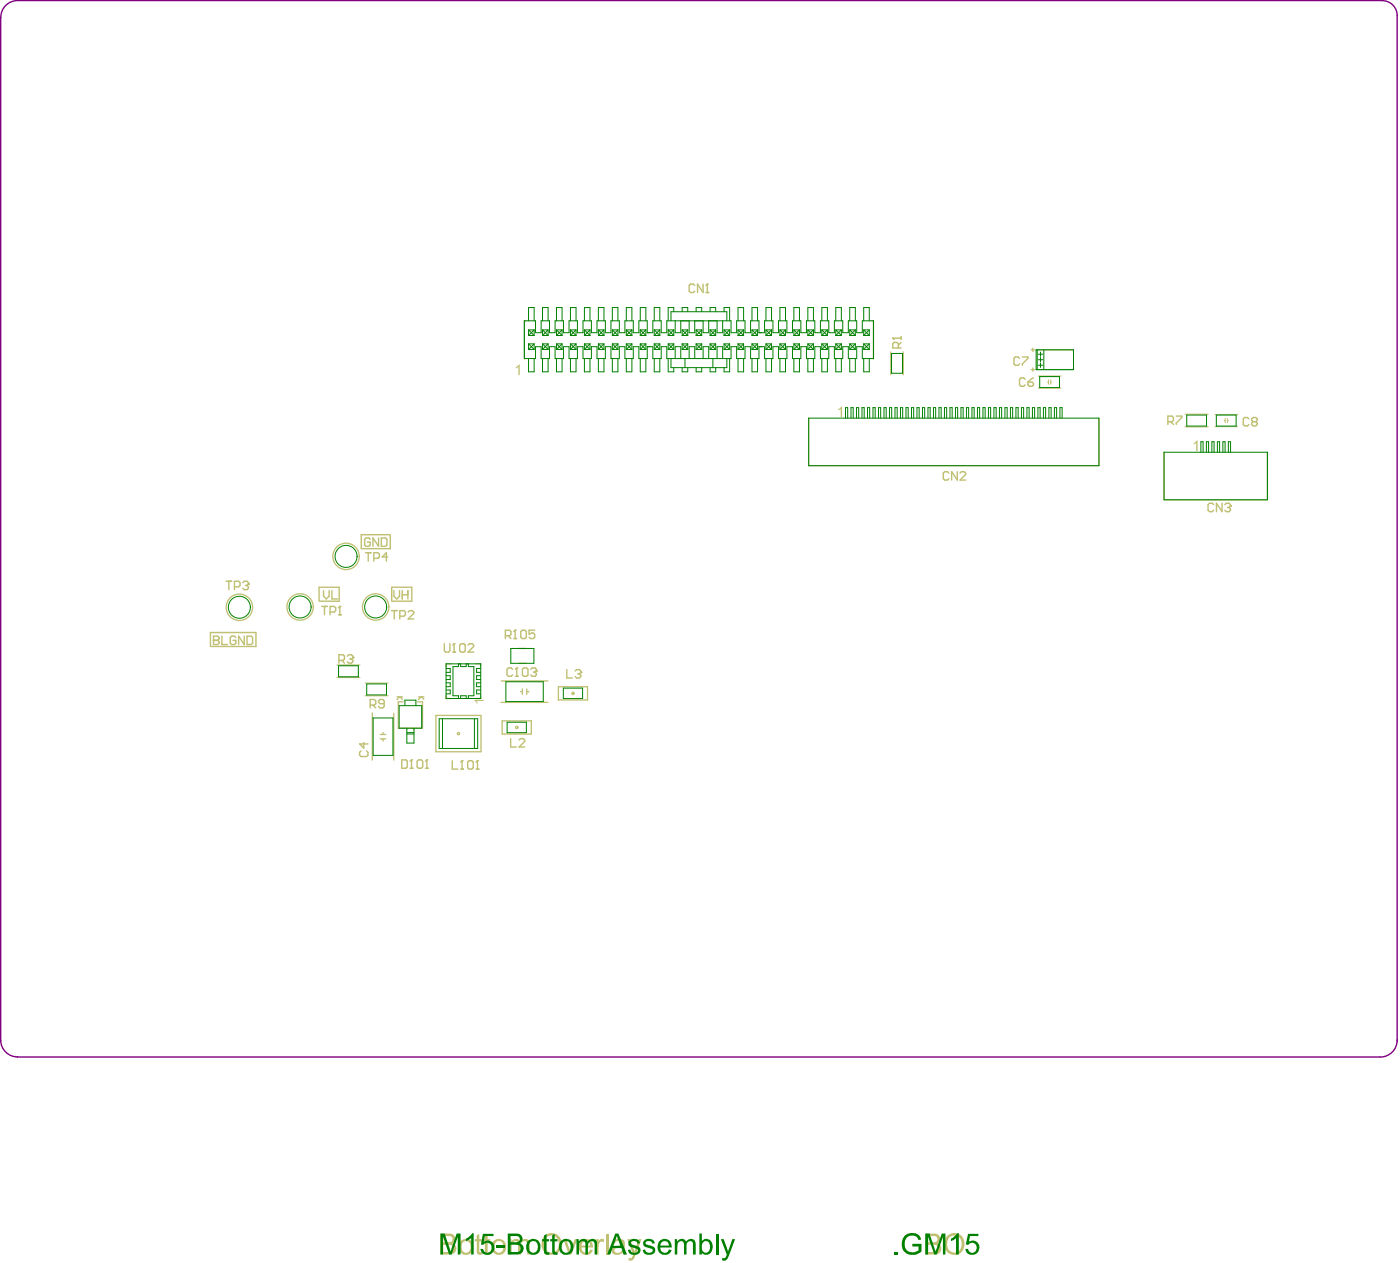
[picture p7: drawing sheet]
<svg xmlns="http://www.w3.org/2000/svg" width="424mm" height="382mm" viewBox="0 0 424 382" stroke-linecap="round" stroke-linejoin="round" font-family="sans-serif">
<g fill="none" stroke="#c0c073" stroke-width=".4">
<path d="M159.2 97h-.5v11.5h.5M263.9 97h.4v11.5h-.4M312.1 111.8h1M312.1 105.8h1M312.6 105.3v1M312.6 111.3v1M313.6 111.8h11.3M313.6 105.8h11.3M244.7 126.5v14.4h87.9v-14.4M352.3 136.8v14.4h31.3v-14.4M157 196.2h2.2M112.7 215.7v14.2"/>
<path d="M119.2 215.8v14.1M120.1 210.8h1.7M121 210.8l-.9 .8M121 210.8l.8 .7M122 212.3h-1.5v8h7.4v-8h-1.5M126.6 210.8h1.7M127.4 210.8l-.8 .8M127.5 210.8l.8 .7M131.9 216.4h13.7v11h-13.7zM135 210.4v.9h1.5M136.5 200.8h-1.5v.9M144 200.8h1.5v.9"/>
<path d="M145.5 210.4v.9h-1.5M151.6 212.5h14.2M151.7 206h14.1M152 218.1h8.8v4h-8.8zM157 200.7h2.2M157.5 209.2h.6M158.1 208.4v1.7M159.4 209.2h.7M159.4 208.4v1.7M169 207.7h8.8v4h-8.8zM115.1 222.2h1.7M115.1 223.5h1.7"/>
<path d="M115.9 221.6v.6M115.9 223.5v.7M123.1 220.3v.4M125.3 220.3v.4"/>
</g>
<path d="M269.6 106.4v7M273.4 106.4v7M314.2 117.4h6.9M314.2 113.8h6.9M358.6 125.3h7M358.6 129.1h7M367.7 129.1h6.8M367.7 125.4h6.9M102 205h6.9M102 201.1h6.9M110.5 206.6h7M110.5 210.5h7" fill="none" stroke="#c0c073" stroke-width=".33"/>
<path d="M118 161.7h-8.7v4.2M118.1 161.8v4.2h-8.8M63.7 195.5v-4.2h13.8v4.3h-13.7M96.6 181.8v-4.2h6v4.3h-6M118.5 181.8v-4.2h6.1v4.3h-6" fill="none" stroke="#c0c073" stroke-width=".42"/>
<path d="M317 115.6h.3M317.3 114.9v1.3M318 114.9v1.3M318 115.6h.3M370.4 127.2h.4M370.8 126.6v1.3M371.4 126.6v1.3M371.4 127.2h.4" fill="none" stroke="#c0c073" stroke-width=".3"/>
<g fill="#c0c073">
<path d="M361.3 134l1.1-.7v3.2h-.4v-2.5l-.7 .4z"/>
<path d="M253.7 123.7l1.1-.8v3.3h-.4v-2.5l-.7 .4z"/>
<path d="M156.1 111l1.2-.7v3.2h-.4v-2.6l-.7 .5z"/>
<path d="M143.6 211.7h2.8v.4h-2.2l.4 .6h-.3z"/>
<path d="M144.3 373.7l.7-.5v1.6h.9v.7h-.9v3.1l.2 .2h.7v.7a1.11 1.11 0 0 1-1.3-.1 1.11 1.11 0 0 1-.3-1.3v-2.6h-.6v-.7h.6z"/>
<path d="M146.7 373.7l.9-.5v1.6h.7v.7h-.7v3.2l.7 .1v.7a1.15 1.15 0 0 1-1.2-.2 1.15 1.15 0 0 1-.4-1.2v-2.6h-.6v-.7h.6z"/>
<path d="M154.1 374.8h.7v.7a1.54 1.54 0 0 1 2.7 .1 1.51 1.51 0 0 1 1.7-.8 1.51 1.51 0 0 1 1.1 1.6v3.1h-.7v-2.9a1.01 1.01 0 0 0-1.1-1.2 1.01 1.01 0 0 0-.9 1.4v2.7h-.8v-3a.94 .94 0 0 0-.9-1.1 .94 .94 0 0 0-1 1.1l-.1 3h-.7z"/>
<path d="M170.5 374.8h.8l1.3 3.8 1.4-3.8h.7l-1.8 4.7h-.7z"/>
<path d="M180.4 374.8h.7v.8a1.08 1.08 0 0 1 1.8-.6l-.2 .8a.88 .88 0 0 0-1.1-.1 .88 .88 0 0 0-.4 1l-.1 2.8h-.7z"/>
<path d="M183.3 373.1h.9v6.4h-.9z"/>
<path d="M189.8 374.8h.9l1.3 3.8 1.3-3.8h.9l-2 5.2a1.5 1.5 0 0 1-1.9 1.3l-.1-.7a.97 .97 0 0 0 1.3-.9z"/>
<path d="M270.7 378.6h1v.9h-1z"/>
<path d="M273.7 373.9a3.1 3.1 0 0 1 5 .8l.1 .2-.9 .2a2.15 2.15 0 0 0-2.5-1.3 2.15 2.15 0 0 0-1.6 2.2 2.46 2.46 0 0 0 1.1 2.5 2.46 2.46 0 0 0 2.7 0l.4-.3v-1.2h-1.9v-.7h2.7v2.3a3.5 3.5 0 0 1-5.7-1.1 4 4 0 0 1 .6-3.6z"/>
<path d="M134.1 373.9v1.9h1.6a.98 .98 0 0 0 1.2-1 .98 .98 0 0 0-1.2-.9zM134.1 376.5v2.2h2.2a1.12 1.12 0 0 0 .9-1.3 1.12 1.12 0 0 0-1.4-.9zM133.3 373.1h2.4a1.6 1.6 0 0 1 2 1 1.6 1.6 0 0 1-.8 2 1.79 1.79 0 0 1 1.1 2.3 1.79 1.79 0 0 1-2.3 1.1h-2.4z"/>
<path d="M140.2 375.7a2.33 2.33 0 0 0 .1 3 1.49 1.49 0 0 0 1.6-.1 1.49 1.49 0 0 0 .5-1.6 1.39 1.39 0 0 0-.6-1.4 1.39 1.39 0 0 0-1.6 .1zM139.5 375.3h.1a2.36 2.36 0 0 1 3.6 1.3 2.36 2.36 0 0 1-2.4 3 2.38 2.38 0 0 1-1.6-3.7z"/>
<path d="M149.9 375.9v.1a2.01 2.01 0 0 0 1.1 3 1.91 1.91 0 0 0 1.4-1.6 1.91 1.91 0 0 0-.8-1.9l-1-.1zM149.6 375.2h.1a2.18 2.18 0 0 1 3 .3l.3 .7a2.28 2.28 0 0 1-2 3.4 2.28 2.28 0 0 1-2-3.4z"/>
<path d="M165.3 374.3l-.1 .2a2.66 2.66 0 0 0-.4 2.9 2.66 2.66 0 0 0 2.5 1.5l.1-.1a2.61 2.61 0 0 0 1.4-3.9 2.19 2.19 0 0 0-3.5-.6zM164.9 373.7a3.1 3.1 0 0 1 3.5-.4 3.1 3.1 0 0 1 1.6 3.1 3.1 3.1 0 0 1-3.6 3.1 3.1 3.1 0 0 1-2.4-4l.4-1.3z"/>
<path d="M176.4 375.8l-.4 1h2.6a1.29 1.29 0 0 0-.7-1.3 1.29 1.29 0 0 0-1.5 .3zM176 375.2a2.2 2.2 0 0 1 2.5-.1 2.2 2.2 0 0 1 .9 2.3h-3.4a1.34 1.34 0 0 0 1 1.6 1.34 1.34 0 0 0 1.6-1l.8 .1a2.22 2.22 0 0 1-2.9 1.3 2.22 2.22 0 0 1-1.3-2.9z"/>
<path d="M186.2 377.7a.76 .76 0 0 0-.2 1 .76 .76 0 0 0 1.1 .3 1.29 1.29 0 0 0 1.1-1.8zM185.7 375.3a2.24 2.24 0 0 1 3.4 .5l.2 3.7h-.8l-.1-.6a2.16 2.16 0 0 1-3.2-.1 1.48 1.48 0 0 1 1.7-1.9l.4-.1a.78 .78 0 0 0 1-.4 1.17 1.17 0 0 0-.9-1 1.17 1.17 0 0 0-1.2 .5l-.2 .4-.8-.1z"/>
<path d="M280.9 373.9v1.9h1.6a.99 .99 0 0 0 1.2-1 .99 .99 0 0 0-1.3-.9zM280.9 376.5v2.2h1.8a1.13 1.13 0 0 0 1.3-1.2 1.13 1.13 0 0 0-1.4-1zM280 373.1h2.6a1.59 1.59 0 0 1 1.8 1 1.59 1.59 0 0 1-.7 2 1.76 1.76 0 0 1 1.1 2.1 1.76 1.76 0 0 1-2.1 1.3h-2.7z"/>
<path d="M287.4 374.2a3.2 3.2 0 0 0 .1 4.3 2.31 2.31 0 0 0 2.6 0 2.31 2.31 0 0 0 .9-2.6 2.19 2.19 0 0 0-1.3-2 2.19 2.19 0 0 0-2.3 .3zM286.9 373.7a3.1 3.1 0 0 1 3.4-.3 3.1 3.1 0 0 1 1.6 3 3.1 3.1 0 0 1-3.7 3.1 3.1 3.1 0 0 1-2.3-4.2l.3-.8z"/>
</g>
<path d="M112 163.1l-.4-.4h-.8l-.5 .4v1.7l.5 .5h.8l.4-.5v-.8h-.8M114.6 162.7v2.6l-1.7-2.6v2.6M115.4 162.7h1.3l.4 .4v1.7l-.4 .5h-1.3zM64.6 192.4v2.6h1.3l.4-.4v-.5l-.4-.4h-1.3" fill="none" stroke="#c0c073" stroke-width=".42"/>
<circle cx="64.6" cy="193.7" r=".21" fill="#c0c073"/>
<g fill="none" stroke="#c0c073" stroke-width=".42">
<path d="M97.9 178.7v1.6l.9 .9 .8-.9v-1.6M100.5 178.7v2.5h1.6M119.2 178.7v1.6l.9 .9 .8-.9v-1.6M121.8 178.7v2.5M121.8 179.9h1.6M123.4 178.7v2.5M64.6 192.4h1.3l.4 .5v.4l-.4 .4h-1.3M67.1 192.4v2.6h1.7M71.4 192.9l-.4-.5h-.9l-.4 .5v1.7l.4 .4h.9l.4-.4v-.9h-.9M73.9 192.4v2.6l-1.7-2.6v2.6M74.8 192.4h1.2l.4 .5v1.7l-.4 .4h-1.2zM134.5 194.7v2.1l.4 .5h.8l.5-.5v-2.1"/>
<path d="M137 197.3h.8M137.4 194.7v2.6"/>
</g>
<circle cx="137.4" cy="194.7" r=".21" fill="#c0c073"/>
<path d="M137.4 194.7l-.4 .5M139.5 194.7h.9l.4 .5v1.6l-.4 .5h-.9l-.4-.5v-1.6zM141.7 195.2l.4-.5h.8l.4 .5v.4l-1.6 1.7h1.6M152.9 192.3h1.3l.4-.4v-.8l-.4-.5h-1.3v2.6M153.8 192.3l.8 .9M155.5 193.2h.8M155.9 190.6v2.6" fill="none" stroke="#c0c073" stroke-width=".42"/>
<circle cx="155.9" cy="190.6" r=".21" fill="#c0c073"/>
<path d="M155.9 190.6l-.4 .5M158 190.6h.9l.4 .5v1.6l-.4 .5h-.9l-.4-.5v-1.6zM161.8 190.6h-1.7v1.3l1.3-.4 .4 .4v.8l-.4 .5h-.9l-.4-.5M136.9 230.1v2.6h1.7M139.4 232.7h.9M139.8 230.1v2.6" fill="none" stroke="#c0c073" stroke-width=".42"/>
<circle cx="139.8" cy="230.1" r=".21" fill="#c0c073"/>
<path d="M139.8 230.1l-.4 .4M142 230.1h.8l.4 .4v1.7l-.4 .5h-.8l-.5-.5v-1.7zM144.1 232.7h.8M144.5 230.1v2.6" fill="none" stroke="#c0c073" stroke-width=".42"/>
<circle cx="144.5" cy="230.1" r=".21" fill="#c0c073"/>
<path d="M121.6 229.9h1.3l.4 .4v1.7l-.4 .4h-1.3zM124.1 232.4h.9M124.5 229.9v2.5M144.5 230.1l-.4 .4" fill="none" stroke="#c0c073" stroke-width=".42"/>
<circle cx="124.5" cy="229.9" r=".21" fill="#c0c073"/>
<path d="M124.5 229.9l-.4 .4M126.7 229.9h.8l.4 .4v1.7l-.4 .4h-.8l-.5-.4v-1.7zM128.8 232.4h.8M129.2 229.9v2.5" fill="none" stroke="#c0c073" stroke-width=".42"/>
<circle cx="129.2" cy="229.9" r=".21" fill="#c0c073"/>
<path d="M155.1 202.5l-.4-.5h-.8l-.5 .5v1.7l.5 .4h.8l.4-.4M156 204.6h.8M156.4 202v2.6M129.2 229.9l-.4 .4" fill="none" stroke="#c0c073" stroke-width=".42"/>
<circle cx="156.4" cy="202" r=".21" fill="#c0c073"/>
<path d="M156.4 202l-.4 .5M158.5 202h.9l.4 .5v1.7l-.4 .4h-.9l-.4-.4v-1.7zM160.6 202.5l.5-.5h.8l.4 .5v.4" fill="none" stroke="#c0c073" stroke-width=".42"/>
<circle cx="162.3" cy="202.9" r=".21" fill="#c0c073"/>
<path d="M367.3 152.7l-.4-.5h-.9l-.4 .5v1.7l.4 .4h.9l.4-.4M369.8 152.2v2.6l-1.7-2.6v2.6M370.7 152.7l.4-.5h.8l.5 .5v.4M161.5 203.3h.4M161.9 203.3l.4 .4v.5l-.4 .4h-.8l-.5-.4M162.3 202.9l-.4 .4" fill="none" stroke="#c0c073" stroke-width=".42"/>
<circle cx="372.4" cy="153.1" r=".21" fill="#c0c073"/>
<g fill="none" stroke="#c0c073" stroke-width=".42">
<path d="M210.2 86.4l-.4-.5h-.8l-.4 .5v1.7l.4 .4h.8l.4-.4M212.8 85.9v2.6l-1.7-2.6v2.6M213.6 88.5h.9M214.1 85.9v2.6M308.6 108.4l-.5-.4h-.8l-.4 .4v1.7l.4 .4h.8l.5-.4M309.4 108h1.7v.4l-1.7 1.7v.4M310.2 114.7l-.4-.4h-.8l-.4 .4v1.7l.4 .4h.8l.4-.4M311.1 115.6h1.3l.4 .4v.4l-.4 .4h-.9l-.4-.4zM312.8 114.3l-.9 .4-.8 .9M377.9 126.7l-.4-.4h-.8l-.4 .4v1.7l.4 .4h.8l.4-.4M379.2 127.6l-.4-.5v-.4l.4-.4h.9l.4 .4v.4l-.4 .5M379.2 127.6l-.4 .4v.4l.4 .4h.9l.4-.4v-.4l-.4-.4"/>
<path d="M379.2 127.6h.9M287.2 143.1l-.5-.4h-.8l-.4 .4v1.7l.4 .4h.8l.5-.4M289.7 142.7v2.5l-1.7-2.5v2.5M290.5 143.1l.5-.4h.8l.4 .4v.4l-1.7 1.7h1.7M371.5 153.5h.4M371.9 153.5l.5 .4v.5l-.5 .4h-.8l-.4-.4M372.4 153.1l-.5 .4M109.2 227.2l-.4 .4v.8l.4 .4h1.7l.5-.4v-.8l-.5-.4M110.1 224.6v1.7l-1.3-1.3h2.6"/>
</g>
<circle cx="214.1" cy="85.9" r=".21" fill="#c0c073"/>
<path d="M214.1 85.9l-.5 .5M171.5 202.6v2.5h1.7M174.1 203l.4-.4h.8l.5 .4v.4M154.5 223.4v2.6h1.7M157.1 223.9l.4-.5h.8l.5 .5v.4l-1.7 1.7h1.7" fill="none" stroke="#c0c073" stroke-width=".42"/>
<circle cx="175.8" cy="203.4" r=".21" fill="#c0c073"/>
<path d="M270.2 102.3h2.5M271.9 105.3v-1.3l-.5-.4h-.8l-.4 .4v1.3h2.5M272.7 103.6l-.8 .8M272.7 101.9v.8M174.9 203.8h.4M175.3 203.8l.5 .4v.5l-.5 .4h-.8l-.4-.4M175.8 203.4l-.5 .4" fill="none" stroke="#c0c073" stroke-width=".42"/>
<circle cx="270.2" cy="102.3" r=".21" fill="#c0c073"/>
<path d="M270.2 102.3l.4 .4M102.6 199.8h1.2l.5-.5v-.8l-.5-.4h-1.2v2.5M103.4 199.8l.9 .8M105.1 198.5l.4-.4h.9l.4 .4v.4" fill="none" stroke="#c0c073" stroke-width=".42"/>
<circle cx="106.8" cy="198.9" r=".21" fill="#c0c073"/>
<path d="M353.4 127.6h1.3l.4-.5v-.8l-.4-.4h-1.3v2.5M354.3 127.6l.8 .8M356 125.9h1.7v.4l-1.7 1.7v.4M97.4 183.4h1.6M98.2 183.4v2.6M99.9 185.1h1.3l.4-.4v-.8l-.4-.5h-1.3v2.6M102.4 186h.9M102.8 183.4v2.6M105.9 199.3h.5M106.4 199.3l.4 .5v.4l-.4 .4h-.9l-.4-.4M106.8 198.9l-.4 .4" fill="none" stroke="#c0c073" stroke-width=".42"/>
<circle cx="102.8" cy="183.4" r=".21" fill="#c0c073"/>
<path d="M68.4 175.8h1.7M69.3 175.8v2.6M71 177.5h1.2l.4-.4v-.8l-.4-.5h-1.2v2.6M73.5 176.3l.4-.5h.9l.4 .5v.4M102.8 183.4l-.4 .5M118.5 184.7h1.6M119.3 184.7v2.5M121 186.4h1.3l.4-.4v-.9l-.4-.4h-1.3v2.5M123.5 185.1l.4-.4h.9l.4 .4v.5l-1.7 1.6h1.7" fill="none" stroke="#c0c073" stroke-width=".42"/>
<circle cx="75.2" cy="176.7" r=".21" fill="#c0c073"/>
<path d="M74.3 177.1h.5M74.8 177.1l.4 .4v.4l-.4 .5h-.9l-.4-.5M75.2 176.7l-.4 .4M110.6 167.2h1.7M111.4 167.2v2.5M113.1 168.9h1.3l.4-.4v-.9l-.4-.4h-1.3v2.5M117.4 168.5h-1.7l1.2-1.3v2.5M112 213.3h1.3l.4-.4v-.9l-.4-.4h-1.3v2.5M112.9 213.3l.8 .8M116.3 212.9h-1.3l-.4-.5v-.4l.4-.4h.8l.5 .4v1.7l-.5 .4h-.8l-.4-.4" fill="none" stroke="#c0c073" stroke-width=".42"/>
<g fill="none" stroke="#c0c073" stroke-width=".4">
<circle cx="104.7" cy="168.3" r="4"/>
<circle cx="72.4" cy="183.7" r="4"/>
<circle cx="90.8" cy="183.6" r="4"/>
<circle cx="113.7" cy="183.6" r="4"/>
<circle cx="173.4" cy="209.7" r=".34"/>
<circle cx="138.7" cy="221.9" r=".34"/>
<circle cx="156.4" cy="220.1" r=".34"/>
</g>
<path d="M418.3 .2a4.5 4.5 0 0 1 4.5 4.4M418.3 .2h-413a5.1 5.1 0 0 0-5.1 5.1v309.5M422.8 4.7v310.2M422.8 314.6a5.1 5.1 0 0 1-5.2 5.2l-412.3-.1a5.2 5.2 0 0 1-5.1-5" fill="none" stroke="#800080" stroke-width=".42"/>
<g fill="none" stroke="#008000" stroke-width=".3">
<path d="M158.7 97h3.4v3.6h1.7v-3.6h2.5v3.6h1.7v-3.6h2.5v3.6h1.7v-3.6h2.5v3.6h1.7v-3.6h2.6v3.6h1.7v-3.6h2.5v3.6h1.7v-3.6h2.5v3.6h1.7v-3.6h2.6v3.6h1.6v-3.6h2.6v3.6h1.7v-3.6h2.5v3.6h1.7v-3.6h19.4v3.6h1.7v-3.6h2.6v3.6h1.7v-3.6h2.5v3.6h1.7v-3.6h2.5v3.6h1.7v-3.6h2.5v3.6h1.7v-3.6h2.6v3.6h1.7v-3.6h2.5v3.6h1.7v-3.6h2.5v3.6h1.7v-3.6h2.5v3.6h1.7v-3.6h2.6v3.6h1.7v-3.6h3.3v11.5h-3.3v-3.6h-1.7v3.6h-2.6v-3.6h-1.7v3.6h-2.5v-3.6h-1.7v3.6h-2.5v-3.6h-1.7v3.6h-2.5v-3.6h-1.7v3.6h-2.6v-3.6h-1.7v3.6h-2.5v-3.6h-1.7v3.6h-2.5v-3.6h-1.7v3.6h-2.5v-3.6h-1.7v3.6h-2.6v-3.6h-1.7v3.6h-19.4v-3.6h-1.7v3.6h-2.5v-3.6h-1.7v3.6h-2.6v-3.6h-1.6v3.6h-2.6v-3.6h-1.7v3.6h-2.5v-3.6h-1.7v3.6h-2.5v-3.6h-1.7v3.6h-2.6v-3.6h-1.7v3.6h-2.5v-3.6h-1.7v3.6h-2.5v-3.6h-1.7v3.6h-2.5v-3.6h-1.7v3.6h-3.4zM160 97v-4h1.6v4M160 99.8h1.6M160 99.8l1.6 1.7M160 99.8v1.7M161.6 99.8v1.7M161.6 99.8l-1.6 1.7M164.2 97v-4h1.7v4M164.2 99.8v1.7M164.2 99.8l1.7 1.7M164.2 99.8h1.7M165.9 99.8v1.7"/>
<path d="M165.9 99.8l-1.7 1.7M168.4 97v-4h1.7v4M168.4 99.8v1.7M168.4 99.8l1.7 1.7M168.4 99.8h1.7M170.1 99.8v1.7M170.1 99.8l-1.7 1.7M172.6 97v-4h1.7v4M172.6 99.8v1.7M172.6 99.8h1.7M172.6 99.8l1.7 1.7M174.3 99.8v1.7"/>
<path d="M174.3 99.8l-1.7 1.7M176.9 97v-4h1.7v4M176.9 99.8v1.7M176.9 99.8h1.7M176.9 99.8l1.7 1.7M178.6 99.8v1.7M178.6 99.8l-1.7 1.7M181.1 97v-4h1.7v4M181.1 99.8v1.7M181.1 99.8h1.7M181.1 99.8l1.7 1.7M182.8 99.8v1.7"/>
<path d="M182.8 99.8l-1.7 1.7M185.3 97v-4h1.7v4M185.3 99.8v1.7M185.3 99.8h1.7M185.3 99.8l1.7 1.7M187 99.8v1.7M187 99.8l-1.7 1.7M189.5 97v-4h1.7v4M189.5 99.8v1.7M189.5 99.8h1.7M189.5 99.8l1.7 1.7M191.2 99.8v1.7"/>
<path d="M191.2 99.8l-1.7 1.7M193.8 97v-4h1.7v4M193.8 99.8v1.7M193.8 99.8h1.7M193.8 99.8l1.7 1.7M195.5 99.8v1.7M195.5 99.8l-1.7 1.7M198 97v-4h1.7v4M198 99.8h1.7M198 99.8v1.7M198 99.8l1.7 1.7M199.7 99.8l-1.7 1.7"/>
<path d="M199.7 99.8v1.7M202.2 99.8h1.7M202.2 99.8l1.7 1.7M202.2 99.8v1.7M203.1 97v-2.7h16.9v2.7M203.9 94.3v-1.3h-1.7v4M203.9 99.8l-1.7 1.7M203.9 99.8v1.7M204.3 97v3.6h1.7v-3.6M206.4 94.3v-1.3h1.7v1.3M206.4 99.8h1.7M206.4 99.8v1.7"/>
<path d="M206.4 99.8l1.7 1.7M208.1 99.8v1.7M208.1 99.8l-1.7 1.7M208.6 97v3.6h1.6v-3.6M210.7 94.3v-1.3h1.7v1.3M210.7 99.8h1.7M210.7 99.8l1.7 1.7M210.7 99.8v1.7M212.4 99.8l-1.7 1.7M212.4 99.8v1.7M212.8 97v3.6h1.7v-3.6M214.9 94.3v-1.3h1.7v1.3"/>
<path d="M214.9 99.8h1.7M214.9 99.8v1.7M214.9 99.8l1.7 1.7M216.6 99.8v1.7M216.6 99.8l-1.7 1.7M217 97v3.6h1.7v-3.6M219.1 94.3v-1.3h1.7v4M219.1 99.8h1.7M219.1 99.8l1.7 1.7M219.1 99.8v1.7M220.8 99.8v1.7M220.8 99.8l-1.7 1.7"/>
<path d="M223.3 97v-4h1.7v4M223.3 99.8h1.7M223.3 99.8v1.7M223.3 99.8l1.7 1.7M225 99.8v1.7M225 99.8l-1.7 1.7M227.6 97v-4h1.7v4M227.6 99.8h1.7M227.6 99.8l1.7 1.7M227.6 99.8v1.7M229.3 99.8l-1.7 1.7M229.3 99.8v1.7"/>
<path d="M231.8 97v-4h1.7v4M231.8 99.8h1.7M231.8 99.8v1.7M231.8 99.8l1.7 1.7M233.5 99.8l-1.7 1.7M233.5 99.8v1.7M236 97v-4h1.7v4M236 99.8h1.7M236 99.8v1.7M236 99.8l1.7 1.7M237.7 99.8v1.7M237.7 99.8l-1.7 1.7"/>
<path d="M240.3 97v-4h1.6v4M240.3 99.8h1.6M240.3 99.8v1.7M240.3 99.8l1.6 1.7M241.9 99.8v1.7M241.9 99.8l-1.6 1.7M244.5 97v-4h1.7v4M244.5 99.8h1.7M244.5 99.8v1.7M244.5 99.8l1.7 1.7M246.2 99.8v1.7M246.2 99.8l-1.7 1.7"/>
<path d="M248.7 97v-4h1.7v4M248.7 99.8h1.7M248.7 99.8v1.7M248.7 99.8l1.7 1.7M250.4 99.8v1.7M250.4 99.8l-1.7 1.7M252.9 97v-4h1.7v4M252.9 99.8h1.7M252.9 99.8v1.7M252.9 99.8l1.7 1.7M254.6 99.8v1.7M254.6 99.8l-1.7 1.7"/>
<path d="M257.2 97v-4h1.6v4M257.2 99.8h1.6M257.2 99.8l1.6 1.7M257.2 99.8v1.7M258.8 99.8v1.7M258.8 99.8l-1.6 1.7M261.4 97v-4h1.7v4M261.4 99.8h1.7M261.4 99.8l1.7 1.7M261.4 99.8v1.7M263.1 99.8l-1.7 1.7M263.1 99.8v1.7"/>
<path d="M160 108.5v4h1.6v-4M160 105.7h1.6M160 104h1.6M160 101.5h1.6M160 104l1.6 1.7M160 104v1.7M161.6 104l-1.6 1.7M161.6 104v1.7M164.2 108.5v4h1.7v-4M164.2 104v1.7M164.2 105.7h1.7M164.2 104h1.7"/>
<path d="M164.2 101.5h1.7M164.2 104l1.7 1.7M165.9 104v1.7M165.9 104l-1.7 1.7M168.4 108.5v4h1.7v-4M168.4 104v1.7M168.4 105.7h1.7M168.4 104h1.7M168.4 104l1.7 1.7M168.4 101.5h1.7M170.1 104v1.7M170.1 104l-1.7 1.7"/>
<path d="M172.6 108.5v4h1.7v-4M172.6 104v1.7M172.6 105.7h1.7M172.6 104h1.7M172.6 104l1.7 1.7M172.6 101.5h1.7M174.3 104v1.7M174.3 104l-1.7 1.7M176.9 108.5v4h1.7v-4M176.9 104v1.7M176.9 105.7h1.7M176.9 104h1.7"/>
<path d="M176.9 101.5h1.7M176.9 104l1.7 1.7M178.6 104v1.7M178.6 104l-1.7 1.7M181.1 108.5v4h1.7v-4M181.1 104v1.7M181.1 105.7h1.7M181.1 104h1.7M181.1 101.5h1.7M181.1 104l1.7 1.7M182.8 104v1.7M182.8 104l-1.7 1.7"/>
<path d="M185.3 108.5v4h1.7v-4M185.3 104v1.7M185.3 105.7h1.7M185.3 104h1.7M185.3 101.5h1.7M185.3 104l1.7 1.7M187 104v1.7M187 104l-1.7 1.7M189.5 108.5v4h1.7v-4M189.5 104v1.7M189.5 105.7h1.7M189.5 104h1.7"/>
<path d="M189.5 101.5h1.7M189.5 104l1.7 1.7M191.2 104v1.7M191.2 104l-1.7 1.7M193.8 108.5v4h1.7v-4M193.8 104v1.7M193.8 105.7h1.7M193.8 104h1.7M193.8 101.5h1.7M193.8 104l1.7 1.7M195.5 104v1.7M195.5 104l-1.7 1.7"/>
<path d="M198 108.5v4h1.7v-4M198 105.7h1.7M198 104h1.7M198 101.5h1.7M198 104l1.7 1.7M198 104v1.7M199.7 104v1.7M199.7 104l-1.7 1.7M202.2 108.5v4h1.7v-1.3M202.2 105.7h1.7M202.2 104h1.7M202.2 101.5h1.7"/>
<path d="M202.2 104l1.7 1.7M202.2 104v1.7M203.1 108.5v2.7h16.9v-2.7M203.9 104l-1.7 1.7M203.9 104v1.7M204.3 108.5v-3.6h1.7v3.6M206.4 111.2v1.3h1.7v-1.3M206.4 105.7h1.7M206.4 104h1.7M206.4 101.5h1.7M206.4 104v1.7M206.4 104l1.7 1.7"/>
<path d="M207.3 108.5v2.7M208.1 104v1.7M208.1 104l-1.7 1.7M208.6 108.5v-3.6h1.6v3.6M210.7 111.2v1.3h1.7v-1.3M210.7 105.7h1.7M210.7 104h1.7M210.7 101.5h1.7M210.7 104v1.7M210.7 104l1.7 1.7M212.4 104l-1.7 1.7M212.4 104v1.7"/>
<path d="M212.8 108.5v-3.6h1.7v3.6M214.9 111.2v1.3h1.7v-1.3M214.9 105.7h1.7M214.9 104h1.7M214.9 101.5h1.7M214.9 104l1.7 1.7M214.9 104v1.7M215.7 108.5v2.7M216.6 104l-1.7 1.7M216.6 104v1.7M217 108.5v-3.6h1.7v3.6M219.1 105.7h1.7"/>
<path d="M219.1 104h1.7M219.1 101.5h1.7M219.1 104l1.7 1.7M219.1 104v1.7M220.8 108.5v4h-1.7v-1.3M220.8 104l-1.7 1.7M220.8 104v1.7M223.3 108.5v4h1.7v-4M223.3 105.7h1.7M223.3 104h1.7M223.3 101.5h1.7M223.3 104v1.7"/>
<path d="M223.3 104l1.7 1.7M225 104v1.7M225 104l-1.7 1.7M227.6 108.5v4h1.7v-4M227.6 105.7h1.7M227.6 104h1.7M227.6 101.5h1.7M227.6 104l1.7 1.7M227.6 104v1.7M229.3 104v1.7M229.3 104l-1.7 1.7M231.8 108.5v4h1.7v-4"/>
<path d="M231.8 105.7h1.7M231.8 104h1.7M231.8 101.5h1.7M231.8 104l1.7 1.7M231.8 104v1.7M233.5 104v1.7M233.5 104l-1.7 1.7M236 108.5v4h1.7v-4M236 105.7h1.7M236 104h1.7M236 101.5h1.7M236 104v1.7"/>
<path d="M236 104l1.7 1.7M237.7 104v1.7M237.7 104l-1.7 1.7M240.3 108.5v4h1.6v-4M240.3 105.7h1.6M240.3 104h1.6M240.3 101.5h1.6M240.3 104v1.7M240.3 104l1.6 1.7M241.9 104v1.7M241.9 104l-1.6 1.7M244.5 108.5v4h1.7v-4"/>
<path d="M244.5 105.7h1.7M244.5 104h1.7M244.5 101.5h1.7M244.5 104v1.7M244.5 104l1.7 1.7M246.2 104v1.7M246.2 104l-1.7 1.7M248.7 108.5v4h1.7v-4M248.7 105.7h1.7M248.7 104h1.7M248.7 101.5h1.7M248.7 104v1.7"/>
<path d="M248.7 104l1.7 1.7M250.4 104v1.7M250.4 104l-1.7 1.7M252.9 108.5v4h1.7v-4M252.9 105.7h1.7M252.9 104h1.7M252.9 101.5h1.7M252.9 104v1.7M252.9 104l1.7 1.7M254.6 104v1.7M254.6 104l-1.7 1.7M257.2 108.5v4h1.6v-4"/>
<path d="M257.2 105.7h1.6M257.2 104h1.6M257.2 101.5h1.6M257.2 104v1.7M257.2 104l1.6 1.7M258.8 104l-1.6 1.7M258.8 104v1.7M261.4 108.5v4h1.7v-4M261.4 105.7h1.7M261.4 104h1.7M261.4 101.5h1.7M261.4 104v1.7"/>
<path d="M261.4 104l1.7 1.7M263.1 104v1.7M263.1 104l-1.7 1.7M269.8 106.9h3.3v6h-3.3zM313.6 105.8h11.3v6h-11.3zM313.9 105.8v6M314.2 107.2h1.4M314.2 110.5h1.4M314.2 108.8h1.4M314.6 113.9h6v3.3h-6zM314.9 106.5v1.3M314.9 108.2v1.3"/>
<path d="M314.9 109.8v1.3M315.9 105.8v6M244.7 126.5h87.9v14.4h-87.9zM255.9 126.5v-3.2h.6v3.2M257.5 126.5v-3.2h.7v3.2M259.2 126.5v-3.2h.7v3.2M260.9 126.5v-3.2h.6v3.2M262.5 126.5v-3.2h.7v3.2M264.2 126.5v-3.2h.7v3.2M265.9 126.5v-3.2h.6v3.2M267.5 126.5v-3.2h.7v3.2M269.2 126.5v-3.2h.7v3.2"/>
<path d="M270.8 126.5v-3.2h.7v3.2M272.5 126.5v-3.2h.7v3.2M274.2 126.5v-3.2h.6v3.2M275.8 126.5v-3.2h.7v3.2M277.5 126.5v-3.2h.7v3.2M279.2 126.5v-3.2h.6v3.2M280.8 126.5v-3.2h.7v3.2M282.5 126.5v-3.2h.7v3.2M284.2 126.5v-3.2h.6v3.2M285.8 126.5v-3.2h.7v3.2M287.5 126.5v-3.2h.7v3.2M289.2 126.5v-3.2h.6v3.2"/>
<path d="M290.8 126.5v-3.2h.7v3.2M292.5 126.5v-3.2h.6v3.2M294.1 126.5v-3.2h.7v3.2M295.8 126.5v-3.2h.7v3.2M297.5 126.5v-3.2h.6v3.2M299.1 126.5v-3.2h.7v3.2M300.8 126.5v-3.2h.7v3.2M302.5 126.5v-3.2h.6v3.2M304.1 126.5v-3.2h.7v3.2M305.8 126.5v-3.2h.7v3.2M307.5 126.5v-3.2h.6v3.2M309.1 126.5v-3.2h.7v3.2"/>
<path d="M310.8 126.5v-3.2h.6v3.2M312.4 126.5v-3.2h.7v3.2M314.1 126.5v-3.2h.7v3.2M315.8 126.5v-3.2h.6v3.2M317.4 126.5v-3.2h.7v3.2M319.1 126.5v-3.2h.7v3.2M320.8 126.5v-3.2h.6v3.2M352.3 136.8h31.3v14.4h-31.3zM359.1 125.6h6v3.3h-6zM363.4 136.8v-3.2h.7v3.2M365.1 136.8v-3.2h.7v3.2M366.8 136.8v-3.2h.6v3.2"/>
<path d="M368.1 125.6h6v3.3h-6zM368.4 136.8v-3.2h.7v3.2M370.1 136.8v-3.2h.6v3.2M371.7 136.8v-3.2h.7v3.2M154.6 196.2h7v4.5h-7zM102.5 201.4h5.9v3.3h-5.9zM111 206.9h6v3.3h-6zM112.9 217.2h6v11.3h-6zM120.8 213.5h6.8v6.8h-6.8zM122.5 213.5v-1.7h3.4v1.7M132.9 217.4h11.7v9h-11.7zM133.9 217.4v9"/>
<path d="M135 200.8h10.5v10.5h-10.5zM135 204.4h1.2v1.2h-1.2M135 206.6h1.2v1.1h-1.2M135 208.7h1.2v1.2h-1.2M135 202.2h1.2v1.2h-1.2M138.7 200.8v.8h-1.6v8.9h1.6v.8M139.4 200.8v.8h1.7v-.8M139.4 211.3v-.8h1.7v.8M141.7 200.8v.8h1.7v8.9h-1.7v.8M143.6 217.4v9M145.5 202.2h-1.3v1.2h1.3M145.5 204.4h-1.3v1.2h1.3"/>
<path d="M145.5 206.6h-1.3v1.1h1.3M145.5 208.7h-1.3v1.2h1.3M153.1 206.2h11.3v6h-11.3zM153.5 218.5h5.8v3.1h-5.8zM170.5 208.2h5.8v3.1h-5.8zM123.1 222h2.2M123.1 221.6h2.2M123.1 220.3v4.5h2.2v-4.5"/>
</g>
<g fill="#008000">
<path d="M133.3 373.1h1.3l1.7 5.5 1.9-5.5h1.2v6.4h-.9v-5.3l-1.8 5.3h-.8l-1.8-5.4v5.4h-.8z"/>
<path d="M141 374.7l1.3-.8 .5-.8h.6v6.4h-.8v-5l-1.4 .9h-.2z"/>
<path d="M146.1 373.2h3.3v.7h-2.7l-.3 1.8a2.15 2.15 0 0 1 3.3 1.6 2.15 2.15 0 0 1-3 2.2 1.63 1.63 0 0 1-1.3-1.7h.8a1.31 1.31 0 0 0 1.6 1.2 1.31 1.31 0 0 0 1-1.8 1.31 1.31 0 0 0-1-1.2 1.31 1.31 0 0 0-1.5 .6l-.7-.2z"/>
<path d="M150.3 376.8h2.4v.7h-2.4z"/>
<path d="M164.7 373.7l.7-.5v1.6h.8v.7h-.8v3.1l.8 .2 .1 .7a1.19 1.19 0 0 1-1.6-.3v-3.7h-.6v-.7h.6z"/>
<path d="M167.1 373.7l.8-.5v1.6h.8v.7h-.8v2.9l.1 .4h.7v.7a1.11 1.11 0 0 1-1.3-.1 1.11 1.11 0 0 1-.3-1.3v-2.6h-.6v-.7h.6z"/>
<path d="M174.5 374.8h.6v.7a1.54 1.54 0 0 1 2.7 .1l.1-.1a1.48 1.48 0 0 1 1.8-.7 1.48 1.48 0 0 1 1 1.6v3.1h-.7v-2.9a.98 .98 0 0 0-1-1.2 .98 .98 0 0 0-1 1.1l-.1 3h-.7v-3a.98 .98 0 0 0-1-1.1 .98 .98 0 0 0-1 1.1v3h-.7z"/>
<path d="M190.3 375.3h.1a1.93 1.93 0 0 1 3.2 .6v.2l-.7 .1a1.09 1.09 0 0 0-1-.8 1.09 1.09 0 0 0-1 .6l.4 .5 .7 .2a1.6 1.6 0 0 1 1.8 1.8 2.12 2.12 0 0 1-3.6 .1l-.2-.5 .8-.1a1.16 1.16 0 0 0 1.1 1 1.16 1.16 0 0 0 1.2-.9l-1.2-.6a1.63 1.63 0 0 1-1.7-1.3z"/>
<path d="M194.8 375.3h.1a1.94 1.94 0 0 1 3.2 .6v.2l-.7 .1a1.07 1.07 0 0 0-1-.8 1.07 1.07 0 0 0-1.1 .7l.5 .4 1.1 .3a1.44 1.44 0 0 1 1.4 1.7 1.44 1.44 0 0 1-2 1.1 1.58 1.58 0 0 1-1.8-1.5l.8-.1a1.16 1.16 0 0 0 1.1 1 1.16 1.16 0 0 0 1.1-.9l-1.2-.6a1.76 1.76 0 0 1-1.7-1.5z"/>
<path d="M204.2 374.8h.7l.1 .7a1.54 1.54 0 0 1 2.7 .1 1.51 1.51 0 0 1 1.7-.8 1.51 1.51 0 0 1 1.1 1.6v3.1h-.8v-2.9a.99 .99 0 0 0-.9-1.2 .99 .99 0 0 0-1 1.1v3h-.8v-3a.99 .99 0 0 0-1.1-1.1 .99 .99 0 0 0-.8 1.3l-.1 2.8h-.8z"/>
<path d="M216.6 373.1h.8v6.4h-.8z"/>
<path d="M218.2 374.8h.8l1.4 3.8 1.2-3.8h.9l-1.9 5a1.59 1.59 0 0 1-2 1.5l-.1-.7a1.06 1.06 0 0 0 1.4-1z"/>
<path d="M270.7 378.6h1v.9h-1z"/>
<path d="M273.7 373.9a3.1 3.1 0 0 1 5 .8l.1 .2-.9 .2a2.15 2.15 0 0 0-2.5-1.3 2.15 2.15 0 0 0-1.6 2.2 2.46 2.46 0 0 0 1.1 2.5 2.46 2.46 0 0 0 2.7 0l.4-.3v-1.2h-1.9v-.7h2.7v2.3a3.5 3.5 0 0 1-5.7-1.1 4 4 0 0 1 .6-3.6z"/>
<path d="M280 373.1h1.3l1.9 5.5 1.8-5.5h1.1v6.4h-.7v-5.3l-1.9 5.3h-.8l-1.8-5.4v5.4h-.9z"/>
<path d="M287.8 374.7l1.2-.8 .7-.8h.5v6.4h-.9v-5l-1.4 .9z"/>
<path d="M293 373.2h3.1v.7h-2.5l-.4 1.8a2.12 2.12 0 0 1 3.2 1.1 2.12 2.12 0 0 1-2 2.8 1.76 1.76 0 0 1-2.2-1.8h.8a1.34 1.34 0 0 0 1.5 1.2 1.34 1.34 0 0 0 1.1-1.7 1.36 1.36 0 0 0-1-1.3 1.36 1.36 0 0 0-1.6 .6l-.7-.2z"/>
<path d="M154.5 373.9v1.9h1.5a.98 .98 0 0 0 1.3-1 .98 .98 0 0 0-1.3-.9zM154.5 376.5v2.2h1.8a1.12 1.12 0 0 0 1.3-1.1 1.12 1.12 0 0 0-1.4-1.1zM153.7 373.1h2.4a1.59 1.59 0 0 1 1.9 1 1.59 1.59 0 0 1-.8 2 1.79 1.79 0 0 1 1.1 2.3 1.79 1.79 0 0 1-2.3 1.1h-2.3z"/>
<path d="M160.6 375.7l-.3 .4a2.05 2.05 0 0 0 .7 2.8 1.74 1.74 0 0 0 1.7-1 1.74 1.74 0 0 0-.2-1.9 1.25 1.25 0 0 0-1.9-.3zM159.9 375.3h.1a2.16 2.16 0 0 1 3.1 .3l.5 1.1a2.27 2.27 0 0 1-2.5 2.9 2.27 2.27 0 0 1-1.7-3.4z"/>
<path d="M170.5 375.7l-.2 .2a2.23 2.23 0 0 0 .4 2.9 1.64 1.64 0 0 0 1.8-.6 1.64 1.64 0 0 0 0-1.9 1.33 1.33 0 0 0-2-.6zM170 375.2a2.38 2.38 0 0 1 3.5 1.5 2.38 2.38 0 0 1-2.6 2.9 2.6 2.6 0 0 1-.9-4.4z"/>
<path d="M186.6 373.7l-1 3.2h2.1zM186.2 373.1h.9l2.7 6.4h-1.1l-.6-2h-2.7l-.7 2h-.9z"/>
<path d="M200.2 375.8l-.4 1h2.6a1.29 1.29 0 0 0-.7-1.3 1.29 1.29 0 0 0-1.5 .3zM199.8 375.2a2.2 2.2 0 0 1 2.5-.1 2.2 2.2 0 0 1 1 2.3h-3.5a1.34 1.34 0 0 0 1 1.6 1.34 1.34 0 0 0 1.6-1l.8 .1a2.19 2.19 0 0 1-2.8 1.4 2.19 2.19 0 0 1-1.3-2.8l.1-.8z"/>
<path d="M212.9 375.7l-.4 .6-.1 .7a1.3 1.3 0 0 0 1 1.9 1.3 1.3 0 0 0 1.5-1.5 1.35 1.35 0 0 0-.4-1.6 1.35 1.35 0 0 0-1.6-.1zM211.6 373.1h.8v2.3a1.94 1.94 0 0 1 2.3-.3 1.94 1.94 0 0 1 1 2.1 1.99 1.99 0 0 1-.9 2 1.99 1.99 0 0 1-2.2 0l-.2-.3v.6h-.8z"/>
</g>
<g fill="none" stroke="#008000" stroke-width=".3">
<circle cx="104.7" cy="168.3" r="3.3"/>
<circle cx="72.4" cy="183.7" r="3.3"/>
<circle cx="90.8" cy="183.6" r="3.3"/>
<circle cx="113.7" cy="183.6" r="3.3"/>
</g>
</svg>
